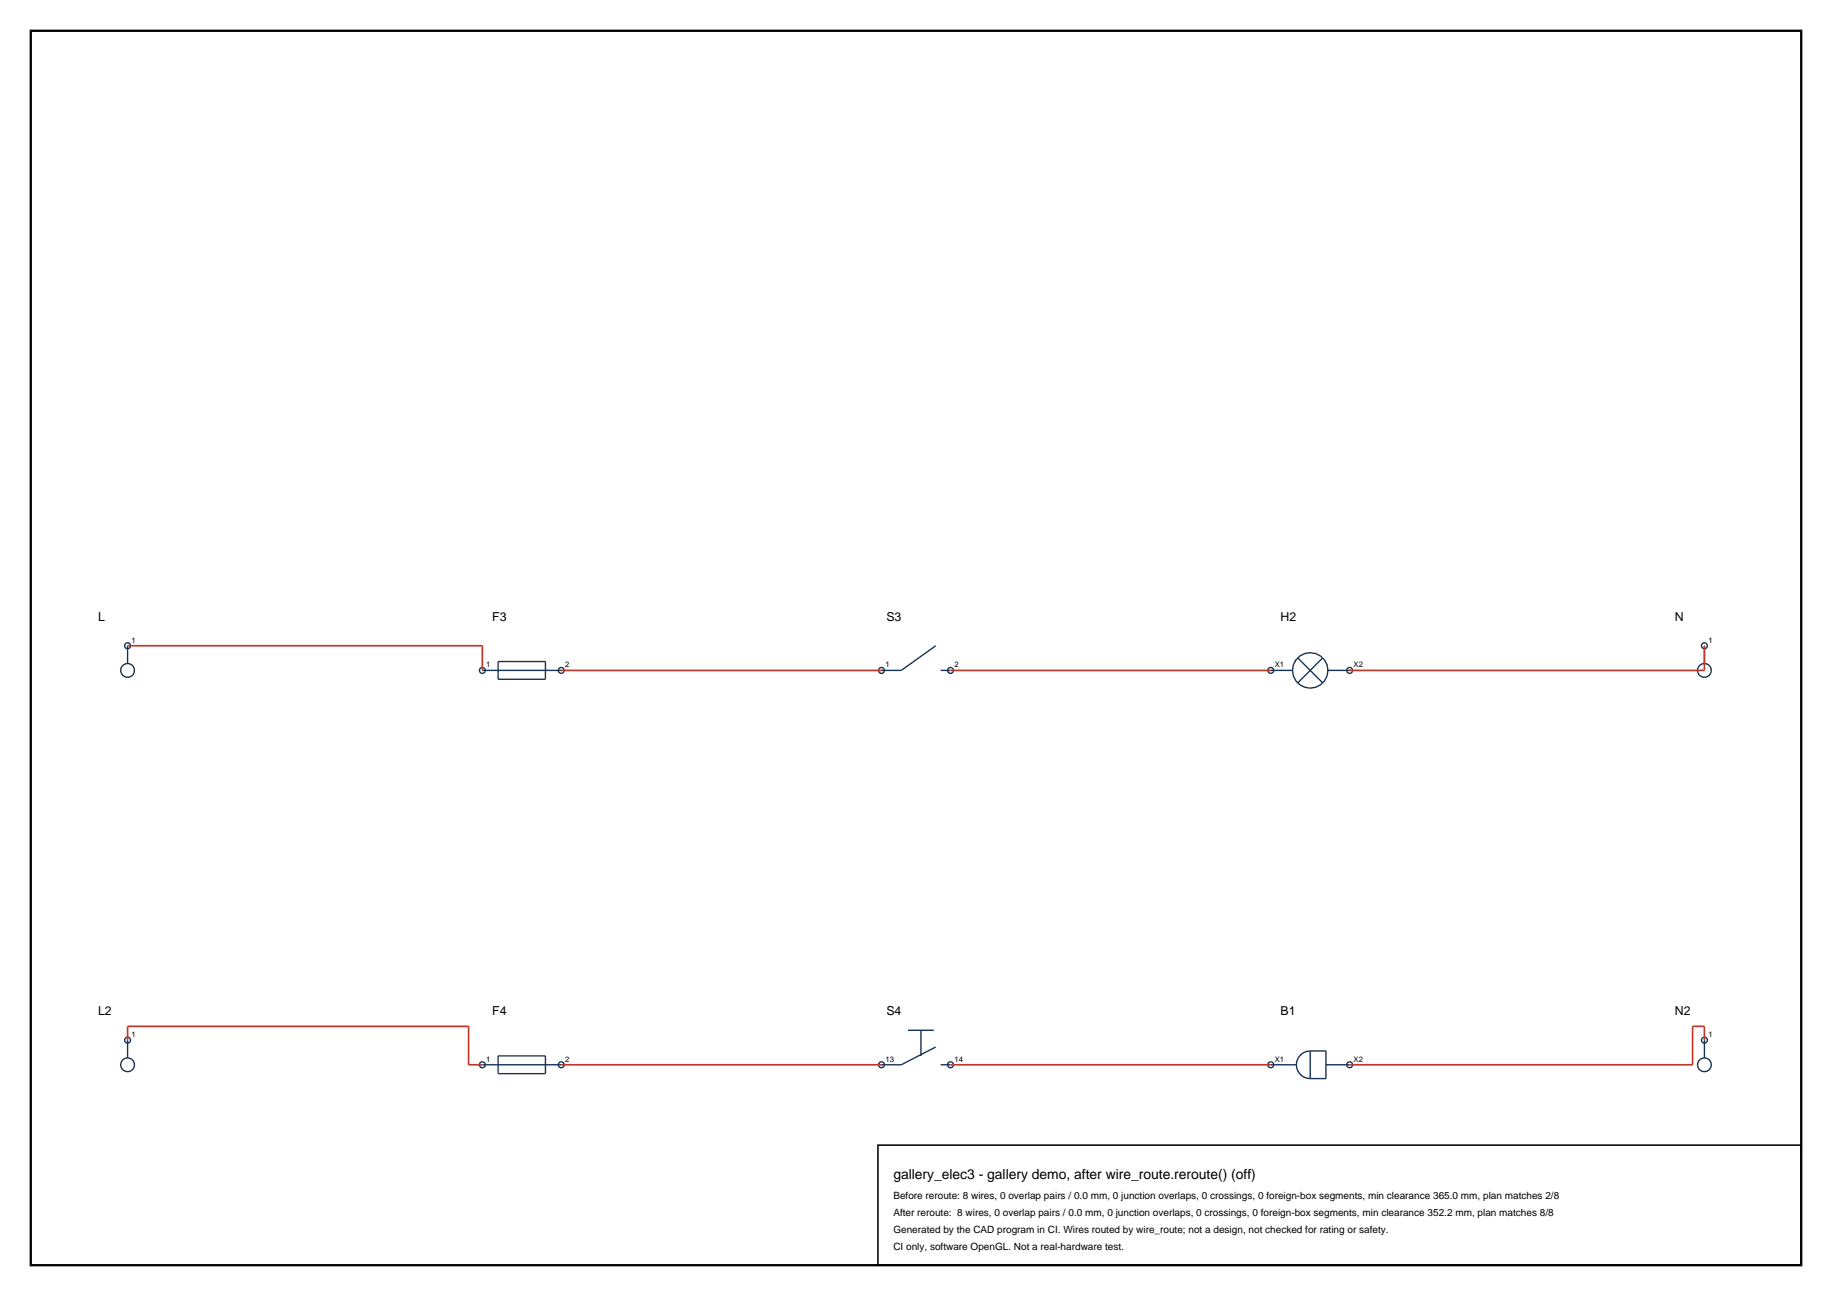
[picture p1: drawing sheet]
<svg xmlns="http://www.w3.org/2000/svg" width="420mm" height="297mm" viewBox="0 0 420 297" stroke-linecap="round" stroke-linejoin="round" font-family="sans-serif">
<defs><g id="words">
<text font-size="3.2" x="204.8" y="270.2">gallery_elec3 - gallery demo, after wire_route.reroute() (off)</text>
<g font-size="2.8">
<text x="22.5" y="142.3">L</text>
<text x="112.8" y="142.3">F3</text>
<text x="203.2" y="142.3">S3</text>
<text x="293.6" y="142.3">H2</text>
<text x="384" y="142.3">N</text>
<text x="22.5" y="232.7">L2</text>
<text x="112.8" y="232.7">F4</text>
<text x="203.2" y="232.7">S4</text>
<text x="293.6" y="232.7">B1</text>
<text x="384" y="232.7">N2</text>
</g>
<g font-size="2.3">
<text x="204.8" y="274.8">Before reroute: 8 wires, 0 overlap pairs / 0.0 mm, 0 junction overlaps, 0 crossings, 0 foreign-box segments, min clearance 365.0 mm, plan matches 2/8</text>
<text x="204.8" y="278.7">After reroute: 8 wires, 0 overlap pairs / 0.0 mm, 0 junction overlaps, 0 crossings, 0 foreign-box segments, min clearance 352.2 mm, plan matches 8/8</text>
<text x="204.8" y="282.5">Generated by the CAD program in CI. Wires routed by wire_route; not a design, not checked for rating or safety.</text>
<text x="204.8" y="286.4">CI only, software OpenGL. Not a real-hardware test.</text>
</g>
<g font-size="1.8">
<text x="30.2" y="147.3">1</text>
<text x="391.7" y="147.3">1</text>
<text x="111.5" y="153">1</text>
<text x="129.6" y="153">2</text>
<text x="203" y="153">1</text>
<text x="218.8" y="153">2</text>
<text x="292.2" y="153">X1</text>
<text x="310.3" y="153">X2</text>
<text x="30.2" y="237.7">1</text>
<text x="391.7" y="237.7">1</text>
<text x="111.5" y="243.3">1</text>
<text x="129.6" y="243.3">2</text>
<text x="203" y="243.3">13</text>
<text x="218.8" y="243.3">14</text>
<text x="292.2" y="243.3">X1</text>
<text x="310.3" y="243.3">X2</text>
</g>
</g></defs>
<path d="M7.1 7.1h405.8v282.8h-405.8z" fill="none" stroke="#000" stroke-width=".53"/>
<g fill="none" stroke="#143359" stroke-width=".32">
<path d="M29.2 148v4.1M29.2 148h.1M110.6 153.6h18.1M114.2 151.6h10.8v4.1h-10.8zM214.5 148l-7.9 5.6h-4.5M215.6 153.6h2.3M291.3 153.6h5M297.5 150.8l5.7 5.7M303.2 150.8l-5.7 5.7M304.4 153.6h5M390.8 148h.1M390.8 148v4.1"/>
<path d="M29.2 238.4v4M29.2 238.4h.1M208.2 236.1h5.9M211.1 236.1v5.9M214.5 239.9l-7.9 4.1h-4.5M390.8 238.4v4M390.8 238.4h.1M110.6 244h18.1M114.2 242h10.8v4h-10.8zM215.6 244h2.3M291.3 244h5.9M300.4 240.8a3.2 3.2 0 0 0-3.2 3.2 3.2 3.2 0 0 0 3.2 3.2"/>
<path d="M300.4 240.8v6.4M300.4 240.8h3.6v6.4h-3.6M304 244h5.4"/>
<circle cx="29.2" cy="153.6" r="1.58"/>
<circle cx="29.2" cy="148" r=".68"/>
<circle cx="110.6" cy="153.6" r=".68"/>
<circle cx="128.7" cy="153.6" r=".68"/>
<circle cx="202.1" cy="153.6" r=".68"/>
<circle cx="217.9" cy="153.6" r=".68"/>
<circle cx="291.3" cy="153.6" r=".68"/>
<circle cx="300.4" cy="153.6" r="4.1"/>
<circle cx="309.4" cy="153.6" r=".68"/>
<circle cx="390.7" cy="153.6" r="1.58"/>
<circle cx="390.8" cy="148" r=".68"/>
<circle cx="29.2" cy="238.4" r=".68"/>
<circle cx="390.8" cy="238.4" r=".68"/>
<circle cx="29.2" cy="244" r="1.58"/>
<circle cx="110.6" cy="244" r=".68"/>
<circle cx="128.7" cy="244" r=".68"/>
<circle cx="202.1" cy="244" r=".68"/>
<circle cx="217.9" cy="244" r=".68"/>
<circle cx="291.3" cy="244" r=".68"/>
<circle cx="309.4" cy="244" r=".68"/>
<circle cx="390.7" cy="244" r="1.58"/>
</g>
<path d="M29.2 148h81.4v5.6M128.7 153.6h73.4M217.9 153.6h73.4M390.8 148v5.6h-81.4M29.2 238.4v-3.2h78.2v8.8h3.2M390.8 238.4v-3.2h-2.8v8.8h-78.6M128.7 244h73.4M217.9 244h73.4" fill="none" stroke="#bf382b" stroke-width=".39"/>
<path d="M201.3 262.4h211.6v27.5h-211.6z" fill="none" stroke="#000" stroke-width=".35"/>
<use href="#words"/>
</svg>
